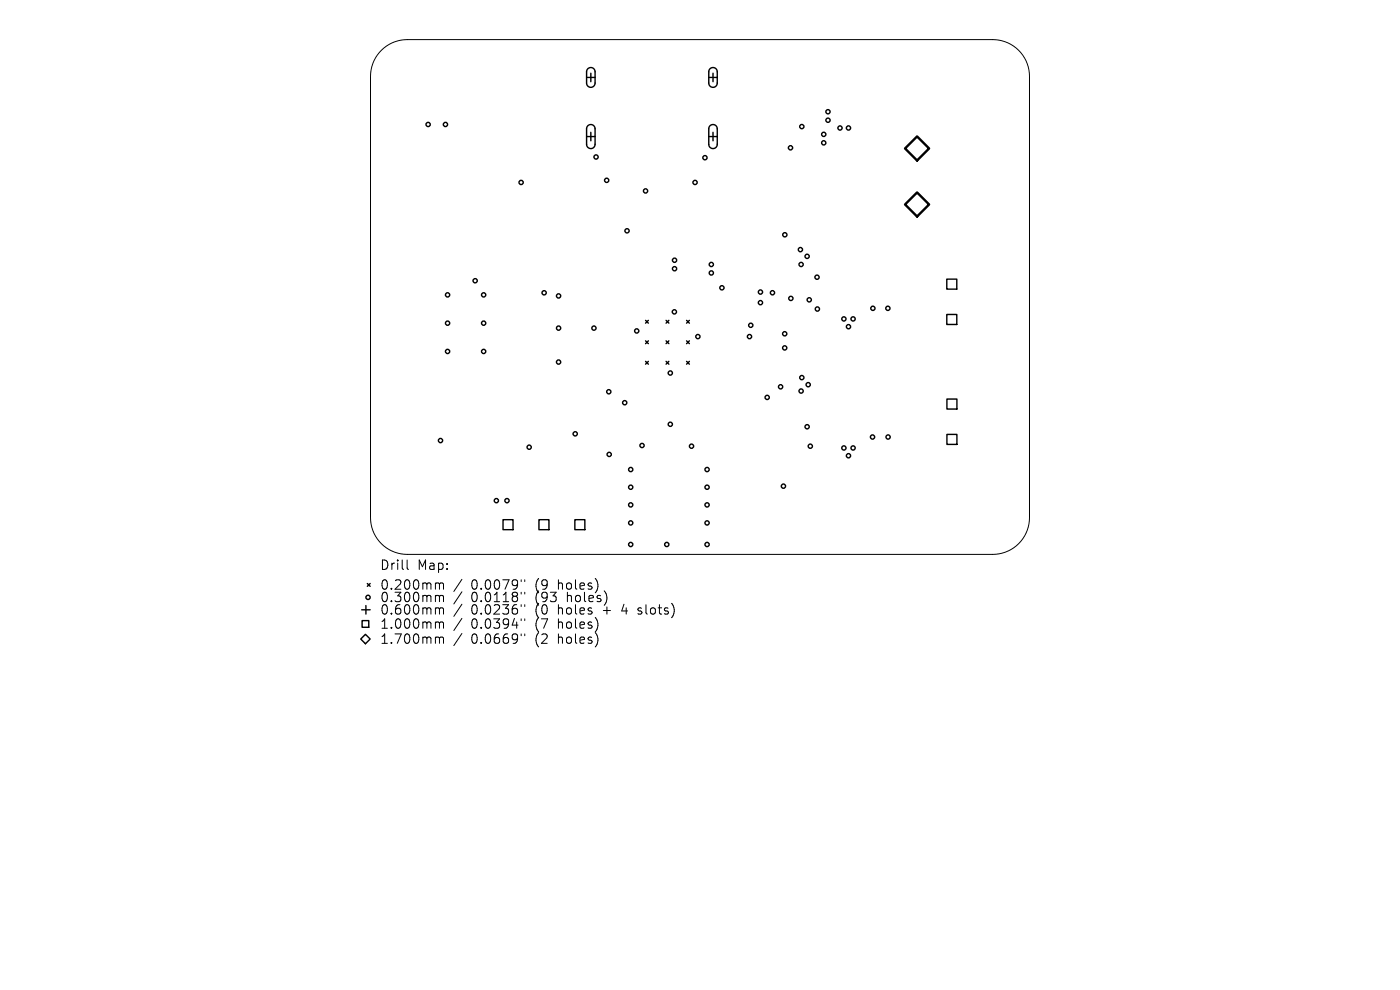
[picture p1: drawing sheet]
<svg xmlns="http://www.w3.org/2000/svg" width="297mm" height="210mm" viewBox="0 0 297 210" stroke-linecap="round" stroke-linejoin="round" font-family="sans-serif">
<defs><g id="words">
<g font-size="2.8">
<text x="80.5" y="121.2">Drill</text>
<text x="80.5" y="125.4">0.200mm</text>
<text x="88.5" y="121.2">Map:</text>
<text x="100" y="125.4">0.0079&quot;</text>
<text x="113.7" y="125.4">(9</text>
<text x="118.7" y="125.4">holes)</text>
<text x="80.5" y="128">0.300mm</text>
<text x="80.5" y="130.7">0.600mm</text>
<text x="100" y="128">0.0118&quot;</text>
<text x="100" y="130.7">0.0236&quot;</text>
<text x="113.7" y="128">(93</text>
<text x="113.7" y="130.7">(0</text>
<text x="118.7" y="130.7">holes</text>
<text x="120.6" y="128">holes)</text>
<text x="128.4" y="130.7">+</text>
<text x="132.6" y="130.7">4</text>
<text x="136.2" y="130.7">slots)</text>
<text x="80.5" y="133.7">1.000mm</text>
<text x="80.5" y="136.9">1.700mm</text>
<text x="100" y="133.7">0.0394&quot;</text>
<text x="100" y="136.9">0.0669&quot;</text>
<text x="113.7" y="133.7">(7</text>
<text x="113.7" y="136.9">(2</text>
<text x="118.7" y="133.7">holes)</text>
<text x="118.7" y="136.9">holes)</text>
</g>
</g></defs>
<g fill="none" stroke="#000" stroke-width=".21">
<path d="M80.9 10.7a7.8 7.8 0 0 1 5.5-2.3h124.2a7.8 7.8 0 0 1 7.8 7.8v93.6a7.8 7.8 0 0 1-7.8 7.8h-124.2a7.8 7.8 0 0 1-7.8-7.8v-93.6a7.8 7.8 0 0 1 2.3-5.5zM86.4 118.8v1.7l.3 .3M92.7 123.7h.2l.3 .2M92.7 126.3l.4 .1 .1 .2M92.7 128.9l.4 .1 .1 .2M92.7 131.9l.4 .1 .1 .2M92.7 135.1l.4 .1 .1 .2M93.2 123.9l.3-.2 .5 .1 .1 1.2M93.2 123.9v1.1M93.2 126.6v1M93.2 129.2v1.1M93.2 132.2v1.1"/>
<path d="M93.2 135.4v1.1M93.2 126.6l.3-.3 .5 .1 .1 1.2M93.2 129.2l.3-.3 .5 .1 .1 1.3M93.2 132.2l.3-.3 .5 .1 .1 1.3M93.2 135.4l.3-.3 .5 .1 .1 1.3M98 122.9l-1.7 2.6M98 125.5l-1.7 2.6M98 128.2l-1.7 2.5M98 131.2l-1.7 2.5M98 134.4l-1.7 2.5M110.6 123v.4M110.6 125.6v.4"/>
<path d="M110.6 128.3v.4M110.6 131.3v.4M110.6 134.5v.4M111.3 123v.4M111.3 125.6v.4M111.3 128.3v.4M111.3 131.3v.4M111.3 134.5v.4M135.3 130.2l.2 .1M135.4 129v.5"/>
</g>
<g fill="none" stroke="#000" stroke-width=".3">
<path d="M124.4 16.4h1.8M124.7 14.6a.9 .9 0 0 1 1-.2 .9 .9 0 0 1 .5 .8v2.4a.9 .9 0 0 1-.9 .9 .9 .9 0 0 1-.9-.9v-2.5zM125.3 15.5v1.8M150.4 16.4h1.8M150.6 14.6a.9 .9 0 0 1 1-.2 .9 .9 0 0 1 .6 .8v2.4a.9 .9 0 0 1-.9 .9 .9 .9 0 0 1-.9-.9v-2.5zM151.3 15.5v1.8M124.4 29h1.8M124.7 26.7a.9 .9 0 0 1 1-.2 .9 .9 0 0 1 .5 .8v3.3a.9 .9 0 0 1-.9 .9 .9 .9 0 0 1-.9-.9v-3.4zM125.3 28.1v1.8M150.4 29h1.8M150.6 26.7a.9 .9 0 0 1 1-.2 .9 .9 0 0 1 .6 .8v3.3a.9 .9 0 0 1-.9 .9 .9 .9 0 0 1-.9-.9v-3.4zM151.3 28.1v1.8"/>
<path d="M200.9 59.2h2.1v2.1h-2.1zM137 68l.6 .6M137 72.3l.6 .6M137 76.7l.6 .6M137.6 68l-.6 .6M137.6 72.3l-.6 .6M137.6 76.7l-.6 .6M141.3 72.3l.6 .6M141.3 76.7l.6 .6M141.3 68l.6 .6M141.9 68l-.6 .6M141.9 72.3l-.6 .6"/>
<path d="M141.9 76.7l-.6 .6M145.7 76.7l.6 .6M145.7 72.3l.6 .6M145.7 68l.6 .6M146.3 68l-.6 .6M146.3 72.3l-.6 .6M146.3 76.7l-.6 .6M200.9 66.7h2.1v2.1h-2.1zM200.9 84.7h2.1v2.1h-2.1zM200.9 92.2h2.1v2.1h-2.1zM106.7 110.2h2.1v2.2h-2.1zM114.3 110.2h2.2v2.2h-2.2z"/>
<path d="M122 110.2h2.1v2.2h-2.1zM76.5 135.6l1-1 1 1-1 1zM76.7 129.4h1.8M76.8 131.7h1.4v1.4h-1.4zM77.6 128.5v1.8M77.9 123.8l.6 .6M78.5 123.8l-.6 .6"/>
<circle cx="90.8" cy="26.4" r=".45"/>
<circle cx="94.5" cy="26.4" r=".45"/>
<circle cx="110.6" cy="38.7" r=".45"/>
<circle cx="126.5" cy="33.3" r=".45"/>
<circle cx="128.7" cy="38.3" r=".45"/>
<circle cx="147.5" cy="38.7" r=".45"/>
<circle cx="149.6" cy="33.5" r=".45"/>
<circle cx="167.7" cy="31.4" r=".45"/>
<circle cx="170.1" cy="26.9" r=".45"/>
<circle cx="174.8" cy="28.5" r=".45"/>
<circle cx="174.8" cy="30.3" r=".45"/>
<circle cx="175.7" cy="25.5" r=".45"/>
<circle cx="175.7" cy="23.7" r=".45"/>
<circle cx="178.2" cy="27.2" r=".45"/>
<circle cx="180" cy="27.2" r=".45"/>
<circle cx="100.8" cy="59.6" r=".45"/>
<circle cx="133" cy="49" r=".45"/>
<circle cx="137" cy="40.5" r=".45"/>
<circle cx="143.1" cy="57" r=".45"/>
<circle cx="143.1" cy="55.2" r=".45"/>
<circle cx="150.9" cy="56.1" r=".45"/>
<circle cx="150.9" cy="57.9" r=".45"/>
<circle cx="166.5" cy="49.8" r=".45"/>
<circle cx="169.8" cy="53" r=".45"/>
<circle cx="170" cy="56.1" r=".45"/>
<circle cx="171.2" cy="54.4" r=".45"/>
<circle cx="173.3" cy="58.8" r=".45"/>
<circle cx="95" cy="74.6" r=".45"/>
<circle cx="95" cy="68.6" r=".45"/>
<circle cx="95" cy="62.6" r=".45"/>
<circle cx="102.6" cy="74.6" r=".45"/>
<circle cx="102.6" cy="68.6" r=".45"/>
<circle cx="102.6" cy="62.6" r=".45"/>
<circle cx="115.4" cy="62.1" r=".45"/>
<circle cx="118.5" cy="76.8" r=".45"/>
<circle cx="118.5" cy="69.6" r=".45"/>
<circle cx="118.5" cy="62.8" r=".45"/>
<circle cx="126" cy="69.6" r=".45"/>
<circle cx="135.1" cy="70.2" r=".45"/>
<circle cx="142.2" cy="79.1" r=".45"/>
<circle cx="143.1" cy="66.2" r=".45"/>
<circle cx="148.1" cy="71.4" r=".45"/>
<circle cx="153.2" cy="61.1" r=".45"/>
<circle cx="159" cy="71.4" r=".45"/>
<circle cx="159.3" cy="69" r=".45"/>
<circle cx="161.3" cy="64.2" r=".45"/>
<circle cx="161.3" cy="62" r=".45"/>
<circle cx="163.9" cy="62.1" r=".45"/>
<circle cx="166.5" cy="73.8" r=".45"/>
<circle cx="166.5" cy="70.8" r=".45"/>
<circle cx="167.8" cy="63.3" r=".45"/>
<circle cx="171.7" cy="63.6" r=".45"/>
<circle cx="173.4" cy="65.6" r=".45"/>
<circle cx="179" cy="67.7" r=".45"/>
<circle cx="180" cy="69.3" r=".45"/>
<circle cx="181" cy="67.7" r=".45"/>
<circle cx="185.2" cy="65.4" r=".45"/>
<circle cx="188.4" cy="65.4" r=".45"/>
<circle cx="93.5" cy="93.5" r=".45"/>
<circle cx="112.3" cy="94.9" r=".45"/>
<circle cx="122" cy="92" r=".45"/>
<circle cx="129.2" cy="83.1" r=".45"/>
<circle cx="129.2" cy="96.4" r=".45"/>
<circle cx="132.5" cy="85.4" r=".45"/>
<circle cx="133.8" cy="99.6" r=".45"/>
<circle cx="136.2" cy="94.5" r=".45"/>
<circle cx="142.2" cy="90" r=".45"/>
<circle cx="146.7" cy="94.7" r=".45"/>
<circle cx="150" cy="99.6" r=".45"/>
<circle cx="162.8" cy="84.3" r=".45"/>
<circle cx="165.6" cy="82.1" r=".45"/>
<circle cx="170" cy="83" r=".45"/>
<circle cx="170.1" cy="80.1" r=".45"/>
<circle cx="171.2" cy="90.5" r=".45"/>
<circle cx="171.5" cy="81.6" r=".45"/>
<circle cx="171.9" cy="94.7" r=".45"/>
<circle cx="179" cy="95" r=".45"/>
<circle cx="180" cy="96.7" r=".45"/>
<circle cx="181" cy="95" r=".45"/>
<circle cx="185.1" cy="92.7" r=".45"/>
<circle cx="188.4" cy="92.7" r=".45"/>
<circle cx="105.3" cy="106.2" r=".45"/>
<circle cx="107.6" cy="106.2" r=".45"/>
<circle cx="133.8" cy="103.4" r=".45"/>
<circle cx="133.8" cy="115.5" r=".45"/>
<circle cx="133.8" cy="110.9" r=".45"/>
<circle cx="133.8" cy="107.1" r=".45"/>
<circle cx="141.5" cy="115.5" r=".45"/>
<circle cx="150" cy="103.4" r=".45"/>
<circle cx="150" cy="115.5" r=".45"/>
<circle cx="150" cy="110.9" r=".45"/>
<circle cx="150" cy="107.1" r=".45"/>
<circle cx="166.2" cy="103.1" r=".45"/>
<circle cx="78.1" cy="126.7" r=".45"/>
</g>
<path d="M192 31.5l2.6-2.6 2.5 2.6-2.5 2.5zM192 43.4l2.6-2.6 2.5 2.6-2.5 2.5z" fill="none" stroke="#000" stroke-width=".51"/>
<use href="#words"/>
</svg>
